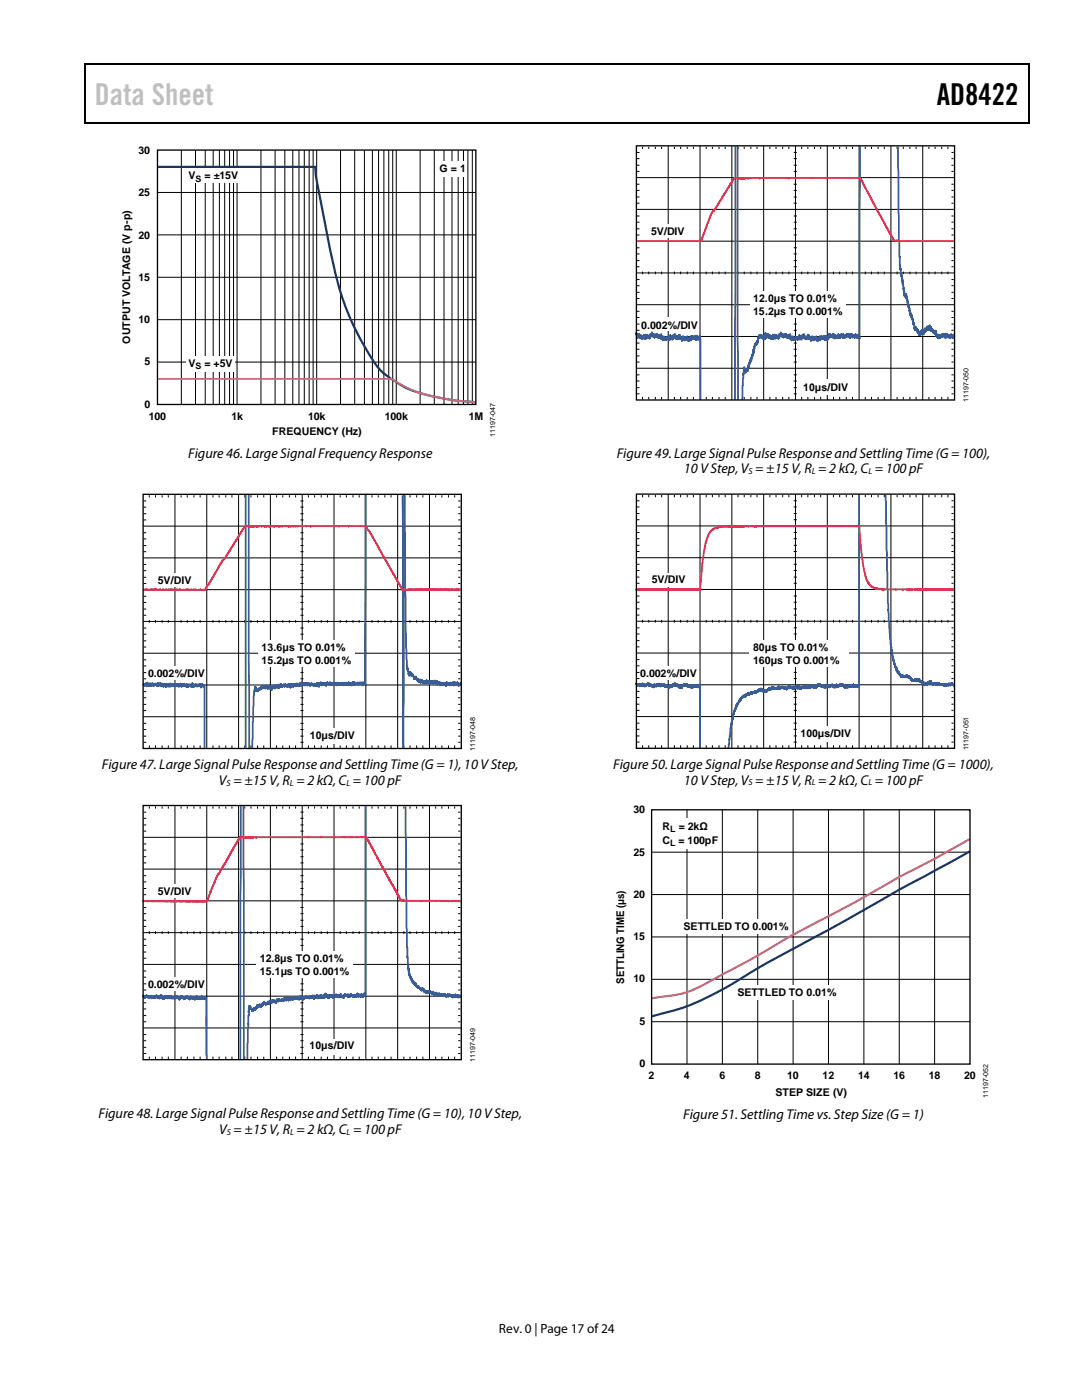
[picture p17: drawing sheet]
<svg xmlns="http://www.w3.org/2000/svg" width="216mm" height="279mm" viewBox="0 0 216 279" stroke-linecap="round" stroke-linejoin="round" font-family="sans-serif">
<defs><g id="words">
<text font-size="6" fill="#c1c1c1" x="18.9" y="20.9">Data Sheet</text>
<text font-size="6" x="186.9" y="20.9">AD8422</text>
<g font-size="2.8">
<text x="37.5" y="91.4">Figure 46. Large Signal Frequency Response</text>
<text x="123.1" y="91.3">Figure 49. Large Signal Pulse Response and Settling Time (G = 100),</text>
<text x="136.4" y="94.5">10 V Step, V = ±15 V, R = 2 kΩ, C = 100 pF</text>
<text x="20.3" y="153.5">Figure 47. Large Signal Pulse Response and Settling Time (G = 1), 10 V Step,</text>
<text x="122.3" y="153.4">Figure 50. Large Signal Pulse Response and Settling Time (G = 1000),</text>
<text x="43.7" y="156.6">V = ±15 V, R = 2 kΩ, C = 100 pF</text>
<text x="136.4" y="156.6">10 V Step, V = ±15 V, R = 2 kΩ, C = 100 pF</text>
<text x="19.6" y="223.1">Figure 48. Large Signal Pulse Response and Settling Time (G = 10), 10 V Step,</text>
<text x="43.7" y="226.3">V = ±15 V, R = 2 kΩ, C = 100 pF</text>
<text x="136.3" y="223.2">Figure 51. Settling Time vs. Step Size (G = 1)</text>
</g>
<text font-size="2.7" x="99.6" y="266">Rev. 0 | Page 17 of24</text>
<g font-size="2.1">
<text x="27.7" y="30.7">30</text>
<text x="37.6" y="35.7">V</text>
<text x="40.8" y="35.7">=</text>
<text x="42.6" y="35.7">±15</text>
<text x="46.1" y="35.7">V</text>
<text x="87.7" y="34.3">G =</text>
<text x="91.8" y="34.3">1</text>
<text x="27.7" y="39.2">25</text>
<text x="27.7" y="47.6">20</text>
<text x="129.9" y="46.9">5V</text>
<text x="132.5" y="46.9">/DIV</text>
<text x="27.7" y="56.1">15</text>
<text x="27.7" y="64.5">10</text>
<text x="128" y="65.6">0.002%/DIV</text>
<text x="150.3" y="60.4">12.0μs TO 0.01</text>
<text x="150.3" y="62.9">15</text>
<text x="152.7" y="62.9">.2µs TO 0.001%</text>
<text x="165.1" y="60.4">%</text>
<text x="26" y="68.6" transform="rotate(-90 26 68.6)">OUTPUT VOLTAGE (V p-p)</text>
<text x="28.8" y="72.9">5</text>
<text x="37.6" y="73.2">V</text>
<text x="40.8" y="73.2">= +5V</text>
<text x="160.3" y="78">10μs</text>
<text x="165.1" y="78">/DIV</text>
<text x="28.8" y="81.4">0</text>
<text x="29.7" y="83.9">100</text>
<text x="46.2" y="83.9">1k</text>
<text x="61.5" y="83.9">10k</text>
<text x="76.8" y="83.9">100k</text>
<text x="93.6" y="83.9">1M</text>
<text x="54.3" y="86.9">FREQUENCY (Hz)</text>
<text x="31.5" y="116.5">5V</text>
<text x="34.1" y="116.5">/DIV</text>
<text x="130.1" y="116.4">5V</text>
<text x="132.7" y="116.4">/DIV</text>
<text x="52.2" y="129.9">13</text>
<text x="54.6" y="129.9">.6μs TO 0.01</text>
<text x="67.1" y="129.9">%</text>
<text x="150.3" y="129.9">80μs TO 0.01%</text>
<text x="29.5" y="135.1">0.002%/DIV</text>
<text x="52.2" y="132.5">15</text>
<text x="54.6" y="132.5">.2µs TO 0.001%</text>
<text x="127.8" y="135.1">0.002</text>
<text x="133.1" y="135.1">%/DIV</text>
<text x="150.3" y="132.4">160µs TO 0.001</text>
<text x="165.7" y="132.4">%</text>
<text x="61.8" y="147.4">10μs</text>
<text x="66.7" y="147.4">/DIV</text>
<text x="159.7" y="147.1">100μs</text>
<text x="165.7" y="147.1">/DIV</text>
<text x="126.4" y="162.3">30</text>
<text x="132.2" y="165.6">R</text>
<text x="135.4" y="165.6">=</text>
<text x="137.2" y="165.6">2kΩ</text>
<text x="126.4" y="170.8">25</text>
<text x="132.2" y="168.3">C</text>
<text x="135.4" y="168.3">=</text>
<text x="137.2" y="168.3">100pF</text>
<text x="31.5" y="178.6">5V</text>
<text x="34.1" y="178.6">/DIV</text>
<text x="126.4" y="179.2">20</text>
<text x="136.4" y="185.6">SETTLE</text>
<text x="144.6" y="185.6">D TO 0.001</text>
<text x="155.5" y="185.6">%</text>
<text x="126.4" y="187.6">15</text>
<text x="29.5" y="197.2">0.002%/DIV</text>
<text x="51.9" y="194.6">15</text>
<text x="51.9" y="192">12.8μs TO 0.01</text>
<text x="54.2" y="194.6">.1µs TO 0.001%</text>
<text x="66.7" y="192">%</text>
<text x="124.5" y="196.4" transform="rotate(-90 124.5 196.4)">SETTLING TIME (µs)</text>
<text x="126.4" y="196.1">10</text>
<text x="147.1" y="198.7">SETTLED TO 0.01%</text>
<text x="61.8" y="209.4">10μs/DIV</text>
<text x="127.6" y="204.5">5</text>
<text x="127.6" y="212.9">0</text>
<text x="129.4" y="215.4">2</text>
<text x="136.5" y="215.4">4</text>
<text x="143.5" y="215.4">6</text>
<text x="150.6" y="215.4">8</text>
<text x="157.1" y="215.4">10</text>
<text x="164.1" y="215.4">12</text>
<text x="171.2" y="215.4">14</text>
<text x="178.3" y="215.4">16</text>
<text x="185.3" y="215.4">18</text>
<text x="192.4" y="215.4">20</text>
<text x="154.7" y="218.7">STEP SIZE (V)</text>
</g>
<g font-size="1.8">
<text x="39" y="36.3">S</text>
<text x="39" y="73.7">S</text>
<text x="149.4" y="94.7">S</text>
<text x="162" y="94.7">L</text>
<text x="173.3" y="94.7">L</text>
<text x="45.2" y="156.8">S</text>
<text x="57.8" y="156.8">L</text>
<text x="69.1" y="156.8">L</text>
<text x="149.4" y="156.8">S</text>
<text x="162" y="156.8">L</text>
<text x="173.3" y="156.8">L</text>
<text x="133.7" y="166.1">L</text>
<text x="133.7" y="168.9">L</text>
<text x="45.3" y="226.5">S</text>
<text x="57.9" y="226.5">L</text>
<text x="69.2" y="226.5">L</text>
</g>
<g font-size="1.4">
<text x="193.2" y="80.3" transform="rotate(-90 193.2 80.3)">11197-050</text>
<text x="98.8" y="87.3" transform="rotate(-90 98.8 87.3)">11197-047</text>
<text x="94.8" y="149.8" transform="rotate(-90 94.8 149.8)">11197-048</text>
<text x="193.2" y="149.8" transform="rotate(-90 193.2 149.8)">11197-051</text>
<text x="94.8" y="211.9" transform="rotate(-90 94.8 211.9)">11197-049</text>
<text x="197.2" y="219.1" transform="rotate(-90 197.2 219.1)">11197-052</text>
</g>
</g></defs>
<path d="M16.9 12.7h.2v1h-.2zM16.9 12.7h.2v.3h-.2zM82.5 12.7h.3v.3h-.3zM205.1 12.7h.3v1h-.3zM205.1 12.7h.3v.3h-.3zM16.9 24.4h.2v.2h-.2zM82.3 24.4h.2v.2h-.2zM205.1 24.4h.3v.2h-.3z" fill="#000"/>
<path d="M17 13.7v10.7M17.1 12.8h65.4M82.8 12.8h122.3M205.2 13.7v10.7M17.1 24.5h188" fill="none" stroke="#000" stroke-width=".25"/>
<g fill="none" stroke="#000" stroke-width=".2">
<path d="M31.4 38.4h63.6M36.2 29.9v50.8M39 29.9v50.8M41 29.9v50.8M42.5 29.9v50.8M43.8 29.9v50.8M44.8 29.9v50.8M45.8 29.9v50.8M46.6 29.9v50.8M47.3 29.9v50.8M52.1 29.9v50.8M54.9 29.9v50.8"/>
<path d="M56.8 29.9v50.8M58.4 29.9v50.8M59.7 29.9v50.8M60.7 29.9v50.8M61.7 29.9v50.8M62.5 29.9v50.8M63.2 29.9v50.8M68 29.9v50.8M70.8 29.9v50.8M72.7 29.9v50.8M74.3 29.9v50.8M75.5 29.9v50.8"/>
<path d="M76.6 29.9v50.8M77.6 29.9v50.8M78.4 29.9v50.8M79.1 29.9v50.8M83.8 29.9v50.8M86.7 29.9v50.8M88.6 29.9v50.8M90.2 29.9v50.8M91.4 29.9v50.8M92.5 29.9v50.8M93.4 29.9v50.8M94.2 29.9v50.8"/>
<path d="M31.4 46.9h63.6M31.4 55.3h63.6M31.4 63.8h63.6M31.4 72.3h63.6"/>
</g>
<g fill="#fff">
<path d="M87.7 32.2h5.4v3h-5.4z"/>
<path d="M37.2 71.1h9.7v3.1h-9.7z"/>
<path d="M37.2 33.7h11v2.9h-11z"/>
</g>
<path d="M31.4 33.3h31.4a273 273 0 0 0 5.2 25 53.1 53.1 0 0 0 7.6 15.2 20.3 20.3 0 0 0 11.4 5.7l3.2 .6 4.8 .5" fill="none" stroke="#0a347d" stroke-width=".44"/>
<path d="M31.4 75.6h46.1a1.61 1.61 0 0 1 1.6 .6 26.2 26.2 0 0 0 10.4 3.5l5.5 .6" fill="none" stroke="#e9667f" stroke-width=".35"/>
<path d="M31.4 29.9h63.6v50.8h-63.6z" fill="none" stroke="#000" stroke-width=".26"/>
<g fill="none" stroke="#000" stroke-width=".2">
<path d="M28.6 100h.6M29.8 98.8v.5M31 98.8v.5M32.4 98.8v.5M33.6 98.8v.5M34.9 98.7v50.7M36.1 98.8v.5M37.4 98.8v.5M38.7 98.8v.5M39.9 98.8v.5M41.3 98.7v50.7M42.5 98.8v.5"/>
<path d="M43.7 98.8v.5M45 98.8v.5M46.3 98.8v.5M47.6 98.7v50.7M48.8 98.8v.5M50.1 98.8v.5M51.4 98.8v.5M52.6 98.8v.5M54 98.7v50.7M55.2 98.8v.5M56.4 98.8v.5M57.7 98.8v.5"/>
<path d="M59 98.8v.5M59.9 100h.7M60.3 98.7v50.7M61.5 98.8v.5M62.8 98.8v.5M64.1 98.8v.5M65.3 98.8v.5M66.7 98.7v50.7M67.9 98.8v.5M69.1 98.8v.5M70.4 98.8v.5M71.7 98.8v.5"/>
<path d="M73 98.7v50.7M74.2 98.8v.5M75.5 98.8v.5M76.8 98.8v.5M78 98.8v.5M79.3 98.7v50.7M80.6 98.8v.5M81.8 98.8v.5M83.1 98.8v.5M84.4 98.8v.5M85.7 98.7v50.7M86.9 98.8v.5"/>
<path d="M88.2 98.8v.5M89.5 98.8v.5M90.7 98.8v.5M91.4 100h.5M28.6 117.7h63.4M28.6 111.3h63.4M28.6 105h63.4M28.6 119h.6M28.6 116.4h.6M28.6 115.2h.6M28.6 113.9h.6M28.6 112.7h.6"/>
<path d="M28.6 110.1h.6M28.6 108.9h.6M28.6 107.5h.6M28.6 106.3h.6M28.6 103.8h.6M28.6 102.5h.6M28.6 101.2h.6M59.9 119h.7M59.9 116.4h.7M59.9 115.2h.7M59.9 113.9h.7M59.9 112.7h.7"/>
<path d="M59.9 110.1h.7M59.9 108.9h.7M59.9 107.5h.7M59.9 106.3h.7M59.9 103.8h.7M59.9 102.5h.7M59.9 101.2h.7M91.4 116.4h.5M91.4 119h.5M91.4 113.9h.5M91.4 115.2h.5M91.4 110.1h.5"/>
<path d="M91.4 112.7h.5M91.4 107.5h.5M91.4 108.9h.5M91.4 103.8h.5M91.4 106.3h.5M91.4 101.2h.5M91.4 102.5h.5M28.6 136.7h63.4M28.6 130.4h63.4M28.6 124h63.4M28.6 139.3h.6M28.6 138h.6"/>
<path d="M28.6 135.5h.6M28.6 134.2h.6M28.6 132.9h.6M28.6 131.7h.6M28.6 129.1h.6M28.6 127.9h.6M28.6 126.6h.6M28.6 125.3h.6M28.6 122.8h.6M28.6 121.6h.6M28.6 120.2h.6M29.8 123.8v.5"/>
<path d="M31 123.8v.5M32.4 123.8v.5M33.6 123.8v.5M36.1 123.8v.5M37.4 123.8v.5M38.7 123.8v.5M39.9 123.8v.5M42.5 123.8v.5M43.7 123.8v.5M45 123.8v.5M46.3 123.8v.5M48.8 123.8v.5"/>
<path d="M50.1 123.8v.5M51.4 123.8v.5M52.6 123.8v.5M55.2 123.8v.5M56.4 123.8v.5M57.7 123.8v.5M59 123.8v.5M59.9 139.3h.7M59.9 138h.7M59.9 135.5h.7M59.9 134.2h.7M59.9 132.9h.7"/>
<path d="M59.9 131.7h.7M59.9 129.1h.7M59.9 127.9h.7M59.9 126.6h.7M59.9 125.3h.7M59.9 122.8h.7M59.9 121.6h.7M59.9 120.2h.7M61.5 123.8v.5M62.8 123.8v.5M64.1 123.8v.5M65.3 123.8v.5"/>
<path d="M67.9 123.8v.5M69.1 123.8v.5M70.4 123.8v.5M71.7 123.8v.5M74.2 123.8v.5M75.5 123.8v.5M76.8 123.8v.5M78 123.8v.5M80.6 123.8v.5M81.8 123.8v.5M83.1 123.8v.5M84.4 123.8v.5"/>
<path d="M86.9 123.8v.5M88.2 123.8v.5M89.5 123.8v.5M90.7 123.8v.5M91.4 139.3h.5M91.4 135.5h.5M91.4 138h.5M91.4 132.9h.5M91.4 134.2h.5M91.4 129.1h.5M91.4 131.7h.5M91.4 126.6h.5"/>
<path d="M91.4 127.9h.5M91.4 122.8h.5M91.4 125.3h.5M91.4 120.2h.5M91.4 121.6h.5M28.6 143h63.4M28.6 148.1h.6M28.6 146.9h.6M28.6 145.6h.6M28.6 144.4h.6M28.6 141.8h.6M28.6 140.6h.6"/>
<path d="M29.8 148.8v.5M31 148.8v.5M32.4 148.8v.5M33.6 148.8v.5M36.1 148.8v.5M37.4 148.8v.5M38.7 148.8v.5M39.9 148.8v.5M42.5 148.8v.5M43.7 148.8v.5M45 148.8v.5M46.3 148.8v.5"/>
<path d="M48.8 148.8v.5M50.1 148.8v.5M51.4 148.8v.5M52.6 148.8v.5M55.2 148.8v.5M56.4 148.8v.5M57.7 148.8v.5M59 148.8v.5M59.9 148.1h.7M59.9 146.9h.7M59.9 145.6h.7M59.9 144.4h.7"/>
<path d="M59.9 141.8h.7M59.9 140.6h.7M61.5 148.8v.5M62.8 148.8v.5M64.1 148.8v.5M65.3 148.8v.5M67.9 148.8v.5M69.1 148.8v.5M70.4 148.8v.5M71.7 148.8v.5M74.2 148.8v.5M75.5 148.8v.5"/>
<path d="M76.8 148.8v.5M78 148.8v.5M80.6 148.8v.5M81.8 148.8v.5M83.1 148.8v.5M84.4 148.8v.5M86.9 148.8v.5M88.2 148.8v.5M89.5 148.8v.5M90.7 148.8v.5M91.4 148.1h.5M91.4 145.6h.5"/>
<path d="M91.4 146.9h.5M91.4 141.8h.5M91.4 144.4h.5M91.4 140.6h.5"/>
</g>
<path d="M49 98.7v50.6M49.6 98.7l.1 50.6M72.9 98.7l-.1 37.8-.1-.5v.3h-.1v.2l-.1-.2-.1 .5-.1-.6-.2 .4-.1-.4-.1 .4v-.3v.1l-.1-.1v.2l-.1-.2v.1v-.2l-.1 .4-.1-.3-.1 .3-.1-.4v.4v-.2l-.1 .2v-.3l-.1 .3v-.3l-.1 .2-.1-.2-.1 .4-.2-.6-.1 .6-.1-.5-.2 .6v-.5l-.1 .3v-.3l-.2 .2v-.2l-.1 .4-.1-.3v.3v-.4l-.1 .2v-.3l-.2 .5-.2-.4-.1 .4-.2-.4v.4l-.1-.4-.1 .2-.1-.2-.1 .5-.1-.5-.1 .2-.1-.2-.1 .3v-.3l-.1 .4-.1-.4-.2 .4v-.3l-.1 .2-.1-.3-.1 .3v-.3l-.2 .5-.1-.5v.2v-.2v.2l-.3-.2-.2 .5v-.5v.1l-.1-.1-.1 .4-.1-.3-.1 .3v-.4l-.1 .2-.1-.2-.1 .4v-.5l-.1 .4v-.3l-.1 .3-.1-.3-.1 .3-.2-.4-.1 .4v-.3l-.1 .6-.1-.6-.2 .3-.1-.1v.2l-.1-.3-.1 .2-.1-.3v.3l-.1-.3-.1 .5-.2-.6-.2 .5-.1-.4v.7l-.2-.7-.1 .7-.2-.7-.1 .6-.2-.4-.1 .3-.1-.4-.1 .5-.1-.4-.1 .3-.1-.4-.1 .3v-.4l-.1 .5-.1-.4M80.3 98.8l.1 50.6M80.7 98.8l-.2 50.6M80.8 98.8l.1 26.9 .4 8 .1-.3 .2 1.4 .3-.7 .2 .7 .1-.4 .1 .5v-.3v.2h.2l.1 .8 .1-.4 .1 .2 .1-.1v.3l.1-.6 .2 .7 .1-.1v.3l.1-.4 .1 .1v.5l.2-.3v.2l.1-.1v-.2v.2v-.3l.1 .7 .1-.5 .1 .2 .1-.3 .2 .6 .1-.3 .1 .4 .1-.4v.3l.1-.3 .2 .3 .2-.5 .1 .5 .1-.4 .1 .4 .1-.4 .1 .5v-.2l.1 .2 .2-.4v.3v-.4l.2 .4v-.3l.2 .3v-.3l.1 .5 .1-.5 .1 .3 .1-.1v-.4l.2 .8 .1-.6 .1 .2v-.2l.1 .2v-.1l.1 .5 .1-.5v.3v-.3M36.5 136.7v-.2l.1 .4v-.2l.2 .1v-.3v.3l.1-.2v.3l.2-.3 .1 .5 .1-.6 .1 .5 .1-.3 .1 .4v-.5v.4l.2-.4 .1 .3 .1-.2 .1 .2 .1-.3 .1 .5v-.8l.1 .7v-.2l.1 .2h.1v-.4l.1 .5 .2-.5 .2 .3v-.2v.2v-.4l.2 .5 .1-.4 .2 .4 .1-.4v.2h.1v-.3l.1 .3v-.3l.2 .7 .1-.7 .1 .4 .2-.3 .1 .4 .1-.3 .1 12.7M36.5 136.6l-.3 .4-.1-.6-.1 .5-.1-.3v.3v-.2v.2l-.1-.3v.2l-.1-.1v.3v-.2l-.1 .2v-.4l-.1 .3-.1-.4v.3l-.1-.1v.2v-.3v.2l-.1-.1v-.2l-.2 .5-.2-.6v.4l-.1 .1v-.3l-.1 .3v-.3v.4l-.2-.5v.2v-.2l-.1 .3v-.3l-.2 .4-.1-.5-.1 .6-.1-.2v.1v-.5l-.1 .6h-.1v-.2l-.1 .2-.1-.5-.1 .3-.1-.2-.1 .5-.1-.6-.2 .3-.1-.2-.1 .4-.1-.6v.4l-.1-.3v.4l-.1-.3-.1 .3-.1-.6-.1 .5-.1-.2-.1 .2-.1-.5-.1 .6-.1-.6-.1 .6v-.3l-.1 .3-.2-.5v.3l-.1-.2-.1 .2v-.3v.4v-.2l-.1 .2v-.3l-.1 .2-.1-.2v.4l-.2-.6v.4l-.1-.3v.4l-.1-.2-.1 .2v-.3v.4v-.5l-.1 .4-.1-.5v.4l-.2 .2v-.4l-.2 .3-.1-.5v.7l-.1-.3-.1 .2-.1-.6-.2 .5-.1-.3v.3l-.1-.2-.1 .1M53.5 137l-.1 .5-.1-.5-.1 .3-.1-.3-.2 .4-.2-.5-.1 .4-.1-.3v.2l-.1-.3v.4l-.1-.2-.1 .4v-.4l-.1 .3-.1-.3-.1 .5-.1-.3-.1 .4v-.3v.3l-.1-.3-.1 .6v-.3h-.2v.2l-.1-.3-.1 .3-.1-.8v.3l-.1-.3-.3 1.9-.3 10.3M62.1 136.5l-.1-.1-.1 .5-.1-.5v.2h-.2l-.1-.3v.4l-.1-.2v.3l-.1-.5-.2 .4-.2-.4-.1 .5-.1-.5v.4l-.1-.4-.1 .5-.1-.5-.1 .5-.1-.6-.2 .7-.1-.6v.5l-.1-.3-.2 .5-.2-.6-.2 .5-.1-.5v.6l-.1-.4v.4l-.1-.4v.3v-.2l-.1 .1v-.2v.3l-.2-.3v.3l-.1 .1v-.2l-.1 .2v-.4l-.1 .3v-.4l-.1 .4-.1-.4-.1 .7-.2-.7-.1 .6v-.6l-.2 .5-.1-.4-.1 .4-.2-.3-.1 .2v-.4l-.2 .5-.2-.4-.1 .3-.1-.2v.3l-.2-.2v.3l-.1-.6-.1 .5v-.2l-.1 .2-.1-.3-.1 .6-.1-.7-.1 .6v-.3l-.2 .2v-.1v.2l-.1-.2-.1 .2-.1-.4-.2 .6-.1-.5-.1 .4-.1-.4-.2 .6-.1-.5v.7l-.2-.7v.3v-.5l-.2 .6-.1-.4-.1 .4-.1-.4M87.5 136.3v-.2l.3 .7 .2-.6 .2 .5 .1-.3v.3l.1-.4 .1 .3 .1-.3 .2 .3 .1-.3 .1 .6 .1-.7 .1 .4 .1-.2 .2 .3 .1-.4 .2 .5v-.5l.1 .1v-.2v.4l.1-.3 .1 .2v-.2v.4l.1-.4 .1 .3 .1-.4 .1 .6 .2-.7 .1 .6v-.4l.1 .2 .1-.2v.3v-.2l.2 .3v-.5v.3l.1-.2v.4l.1-.3 .1 .5 .1-.5 .1 .3 .1-.2 .1 .2 .1-.3v.3v-.4v.3" fill="none" stroke="#3b5d97" stroke-width=".35"/>
<path d="M45 111.2l-.7 .8-2.3 4.2-.4 .5-.3 .2-.4 .9-12.3-.1M62 105h10a.96 .96 0 0 1 1.2 .3l.7 .9 2.8 5.3 .4 .5 2 3.6M62.1 105h-13a.99 .99 0 0 0-.7 .8l-3.4 5.4M79 115.5l1.3 2.3h7.2M87.5 117.7l4.5 .1" fill="none" stroke="#e23354" stroke-width=".35"/>
<g fill="#fff">
<path d="M51.5 127.7h19.3v5.4h-19.3z" fill-rule="evenodd"/>
<path d="M34 114.3h1.6v2.8h-1.6z" fill-rule="evenodd"/>
<path d="M34 132.9h1.6v2.7h-1.6z" fill-rule="evenodd"/>
<path d="M65.9 145.3h1.5v3h-1.5z" fill-rule="evenodd"/>
</g>
<path d="M28.6 98.7h63.4v50.7h-63.4z" fill="none" stroke="#000" stroke-width=".26"/>
<g fill="none" stroke="#000" stroke-width=".2">
<path d="M28.6 179.8h63.4M28.6 173.4h63.4M28.6 167.1h63.4M28.6 178.6h.6M28.6 177.3h.6M28.6 176h.6M28.6 174.8h.6M28.6 172.2h.6M28.6 171h.6M28.6 169.7h.6M28.6 168.4h.6M28.6 165.9h.6"/>
<path d="M28.6 164.6h.6M28.6 163.3h.6M28.6 162.1h.6M29.8 160.9v.5M31 160.9v.5M32.4 160.9v.5M33.6 160.9v.5M34.9 160.8v50.7M36.1 160.9v.5M37.4 160.9v.5M38.7 160.9v.5M39.9 160.9v.5"/>
<path d="M41.3 160.8v50.7M42.5 160.9v.5M43.7 160.9v.5M45 160.9v.5M46.3 160.9v.5M47.6 160.8v50.7M48.8 160.9v.5M50.1 160.9v.5M51.4 160.9v.5M52.6 160.9v.5M54 160.8v50.7M55.2 160.9v.5"/>
<path d="M56.4 160.9v.5M57.7 160.9v.5M59 160.9v.5M59.9 178.5h.7M59.9 177.3h.7M59.9 176h.7M59.9 174.8h.7M59.9 172.2h.7M59.9 171h.7M59.9 169.7h.7M59.9 168.4h.7M59.9 165.9h.7"/>
<path d="M59.9 164.6h.7M59.9 163.3h.7M59.9 162.1h.7M60.3 160.8v50.7M61.5 160.9v.5M62.8 160.9v.5M64.1 160.9v.5M65.3 160.9v.5M66.7 160.8v50.7M67.9 160.9v.5M69.1 160.9v.5M70.4 160.9v.5"/>
<path d="M71.7 160.9v.5M73 160.8v50.7M74.2 160.9v.5M75.5 160.9v.5M76.8 160.9v.5M78 160.9v.5M79.3 160.8v50.7M80.6 160.9v.5M81.8 160.9v.5M83.1 160.9v.5M84.4 160.9v.5M85.7 160.8v50.7"/>
<path d="M86.9 160.9v.5M88.2 160.9v.5M89.5 160.9v.5M90.7 160.9v.5M91.4 178.5h.5M91.4 176h.5M91.4 177.3h.5M91.4 172.2h.5M91.4 174.8h.5M91.4 169.7h.5M91.4 171h.5M91.4 165.9h.5"/>
<path d="M91.4 168.4h.5M91.4 163.3h.5M91.4 164.6h.5M91.4 162.1h.5M28.6 198.8h63.4M28.6 192.5h63.4M28.6 186.1h63.4M28.6 197.6h.6M28.6 196.3h.6M28.6 195h.6M28.6 193.8h.6M28.6 191.2h.6"/>
<path d="M28.6 190h.6M28.6 188.7h.6M28.6 187.4h.6M28.6 184.9h.6M28.6 183.7h.6M28.6 182.3h.6M28.6 181.1h.6M29.8 185.9v.5M31 185.9v.5M32.4 185.9v.5M33.6 185.9v.5M36.1 185.9v.5"/>
<path d="M37.4 185.9v.5M38.7 185.9v.5M39.9 185.9v.5M42.5 185.9v.5M43.7 185.9v.5M45 185.9v.5M46.3 185.9v.5M48.8 185.9v.5M50.1 185.9v.5M51.4 185.9v.5M52.6 185.9v.5M55.2 185.9v.5"/>
<path d="M56.4 185.9v.5M57.7 185.9v.5M59 185.9v.5M59.9 197.6h.7M59.9 196.3h.7M59.9 195h.7M59.9 193.8h.7M59.9 191.2h.7M59.9 190h.7M59.9 188.7h.7M59.9 187.4h.7M59.9 184.9h.7"/>
<path d="M59.9 183.7h.7M59.9 182.3h.7M59.9 181.1h.7M61.5 185.9v.5M62.8 185.9v.5M64.1 185.9v.5M65.3 185.9v.5M67.9 185.9v.5M69.1 185.9v.5M70.4 185.9v.5M71.7 185.9v.5M74.2 185.9v.5"/>
<path d="M75.5 185.9v.5M76.8 185.9v.5M78 185.9v.5M80.6 185.9v.5M81.8 185.9v.5M83.1 185.9v.5M84.4 185.9v.5M86.9 185.9v.5M88.2 185.9v.5M89.5 185.9v.5M90.7 185.9v.5M91.4 197.6h.5"/>
<path d="M91.4 195h.5M91.4 196.3h.5M91.4 191.2h.5M91.4 193.8h.5M91.4 188.7h.5M91.4 190h.5M91.4 184.9h.5M91.4 187.4h.5M91.4 182.3h.5M91.4 183.7h.5M91.4 181.1h.5M28.6 205.1h63.4"/>
<path d="M28.6 210.3h.6M28.6 209h.6M28.6 207.7h.6M28.6 206.5h.6M28.6 203.9h.6M28.6 202.7h.6M28.6 201.4h.6M28.6 200.1h.6M29.8 210.9v.5M31 210.9v.5M32.4 210.9v.5M33.6 210.9v.5"/>
<path d="M36.1 210.9v.5M37.4 210.9v.5M38.7 210.9v.5M39.9 210.9v.5M42.5 210.9v.5M43.7 210.9v.5M45 210.9v.5M46.3 210.9v.5M48.8 210.9v.5M50.1 210.9v.5M51.4 210.9v.5M52.6 210.9v.5"/>
<path d="M55.2 210.9v.5M56.4 210.9v.5M57.7 210.9v.5M59 210.9v.5M59.9 210.3h.7M59.9 209h.7M59.9 207.7h.7M59.9 206.5h.7M59.9 203.9h.7M59.9 202.7h.7M59.9 201.4h.7M59.9 200.1h.7"/>
<path d="M61.5 210.9v.5M62.8 210.9v.5M64.1 210.9v.5M65.3 210.9v.5M67.9 210.9v.5M69.1 210.9v.5M70.4 210.9v.5M71.7 210.9v.5M74.2 210.9v.5M75.5 210.9v.5M76.8 210.9v.5M78 210.9v.5"/>
<path d="M80.6 210.9v.5M81.8 210.9v.5M83.1 210.9v.5M84.4 210.9v.5M86.9 210.9v.5M88.2 210.9v.5M89.5 210.9v.5M90.7 210.9v.5M91.4 210.3h.5M91.4 207.7h.5M91.4 209h.5M91.4 203.9h.5"/>
<path d="M91.4 206.5h.5M91.4 202.7h.5M91.4 201.4h.5M91.4 200.1h.5"/>
</g>
<g fill="#fff">
<path d="M51.1 189.8h19.3v5.4h-19.3z"/>
<path d="M34 176.4h1.6v2.8h-1.6z"/>
<path d="M34 195h1.6v2.7h-1.6z"/>
</g>
<g fill="none" stroke="#3b5d97" stroke-width=".35">
<path d="M48 160.8v50.6M48.6 160.8l.1 50.7M72.9 160.8v37.7v-.2l-.2 .4-.1-.4-.1 .6-.1-.3v.4l-.1-.5-.1 .3v-.3v.3l-.1-.3v.2v-.3l-.1 .5-.1-.4v.4l-.2-.4v.3v-.3v.3l-.2-.2v.4l-.2-.7-.2 .6v-.1v.2l-.1-.5v.4l-.1-.4-.2 .3v-.2v.3M80.9 160.9l.2 24.3 .3 7.4 .1-.1 .1 1.5 .2 1 .1-.2v.4l.1-.2v.4l.1-.2 .2 .7v-.2v.4v-.4v.3v-.2l.2 .4 .1-.1v.3v-.2l.1 .3 .1-.3 .1 .2v-.2l.3 .8 .1-.1M28.6 198.9v-.2l.1 .3v-.3l.2 .5v-.4l.1 .3v-.3l.1 .2v-.3v.2l.1-.2 .1 .2v-.2v.3v-.3l.1 .3v-.3v.3l.1-.2v.3l.1-.4v.4v-.3v.3v-.3l.1 .3v-.3l.2 .3 .1-.3 .1 .2v-.3v.3v-.3l.1 .5 .1-.4v.3v-.2l.1 .2 .2-.3 .1 .4v-.3l.1 .3 .1-.3v.3v-.3l.1 .2 .1-.3v.3l.1-.5 .1 .5v-.3l.1 .2 .1-.3v.4l.1-.3v.4v-.3v.3l.1-.2 .1 .2v-.2l.1 .2 .2-.6 .1 .4v-.5l.1 .7 .1-.2v.2v-.2v.3l.1-.3 .1 .2v-.3l.2 .4 .1-.5 .1 .4 .1-.3v.2v-.3l.1 .3v-.3l.1 .4v-.3l.2 .3v-.3v.3l.1-.4 .1 .4 .1-.4 .1 .4 .1-.3 .1 .3 .1-.3v.3l.1-.3 .1 .3v-.3l.1 .3v-.2v.2l.1-.2v.2v-.2l.1 .2v-.2l.1 .3v-.3v.2l.1-.2 .1 .2v-.3v.3l.2-.2v.2l.1-.4v.4l.1-.3 .1 .3v-.2l.1 .2v-.2l.1 .2v-.1v.2v-.3l.1 .5 .1-.4 .1 .1v-.3v.3l.1-.4v.3l.1-.3 .1 .3v-.3l.1 .4 .1-.2 .1 .2 .1-.1v.2v-.2l.1 .2v-.3l.1 .3v-.3v.2M36.9 199.1l.1-.1v.2l.1-.2v.2l.1-.4 .1 .4v-.4v.4v-.3l.1 .3v-.3l.2 .1v.2v-.2v.3l.1-.3 .1 .5 .1-.3 .1 .1v-.4v.2l.1-.1v.2v-.3v.3l.1-.2 .1 .2v-.2v.3v-.2l.1 .2v-.2l.1 .2v-.2v.2l.1-.2 .1 .1v-.2v.3l.1-.2 .1 .4v-.3l.1 .2 .1-.4v.3l.1-.5 .1 .4v-.2l.1 .2v-.2v.2l.2-.1v.2v-.2l.1 .2 .1-.2v.3v-.3v.2l.2-.3 .1 .3 .2-.4v.3v-.4v.4l.1-.2 .1 .3v-.3l.1 .3v-.3v.2l.1-.1v.2l.1-.2v.3l.1-.3 .1 .3v-.3v.3v-.2l.1 .2 .1-.2v5.5M58 199.3l-.1-.1v.3v-.3v.3l-.1-.3-.1 .4v-.3l-.1 .4v-.5l-.1 .4v-.4l-.1 .3-.1-.3v.3l-.1-.2-.1 .4v-.3l-.1 .1v-.2v.2l-.1-.4v.4v-.3l-.1 .3-.1-.3v.5v-.4l-.1 .4-.1-.3-.1 .4v-.3v.2l-.1-.1v.2l-.1-.3v.3v-.4l-.1 .4v-.2v.2l-.1-.2v.2v-.2v.2l-.1-.2-.1 .2v-.3l-.1 .2-.1-.3-.1 .5-.1-.4-.1 .3v-.4l-.2 .6-.1-.1v.3l-.1-.3-.1 .1v-.3v.2l-.1-.2v.2v-.2v.2l-.1-.2-.1 .2v-.3l-.2 .3-.1-.2-.1 .5-.1-.3v.3v-.3v.1l-.1-.1v.2M66.5 198.9l-.1 .2v-.4l-.1 .2-.1-.4-.1 .5v-.2l-.2 .2v-.3v.2v-.3v.2l-.2-.3v.5l-.1-.2-.1 .4-.1-.6-.1 .4-.1-.4v.4l-.1-.5v.4l-.1-.6-.3 .9v-.2v.2v-.2v.2l-.2-.2v-.4l-.1 .6-.1-.3-.1 .2-.1-.5-.1 .4-.1-.2v.3v-.2l-.1 .2-.1-.4-.1 .4-.1-.2v.3l-.3-.6-.1 .6v-.3l-.1 .3-.1-.5-.1 .4v-.4l-.1 .6v-.2l-.1 .2-.1-.1v-.4l-.1 .3v-.4l-.1 .5-.1-.3v.3v-.3v.3v-.3l-.1 .2-.1-.3-.2 .4v-.2l-.1 .2-.1-.3-.1 .3v-.2v.2v-.2l-.2 .2-.1-.4v.3l-.2-.3v.3l-.1-.2v.3v-.3v.3v-.2l-.2 .2v-.1l-.2 .4-.2-.6-.1 .3-.1-.3-.1 .4-.1-.4-.2 .6-.1-.4-.1 .2v-.4l-.1 .3-.1-.1v.3l-.1-.2v.2v-.2v.1v-.2v.2v-.2l-.1 .1v-.3l-.3 .5v-.2l-.1 .2v-.2v.1l-.1-.1-.1 .1v-.2v.3l-.1-.2v.4v-.4v.3l-.2-.4-.1 .2v-.2l-.1 .3v-.2M70.7 198.8l-.1 .2-.2-.5v.4v-.3v.3v-.3l-.1 .3v-.3l-.1 .2-.1-.2v.2v-.3l-.2 .3v-.3v.3l-.1-.3-.1 .4-.1-.4v.3v-.3v.4l-.1-.2-.1 .2-.1-.4-.1 .3v-.3l-.2 .3-.1-.3v.3v-.3v.3v-.3v.2v-.2l-.1 .2v-.2l-.2 .7-.1-.4v.4v-.5v.3l-.1-.2-.1 .2-.1-.3v.3v-.3v.3v-.3v.3v-.2h-.1v-.3v.2l-.1-.2v.2l-.1-.2-.1 .5-.1-.3-.1 .4-.2-.6v.4v.1l-.1-.3v.3l-.2-.5v.2l-.1-.2-.2 .5v-.3v.2l-.1-.3v.4v-.4l-.1 .3v-.3l-.1 .5M83.3 196.8l.1 .3 .1-.2v.3l.1-.3v.2v-.1l.2 .4v-.2l.2 .4v-.3l.1 .4v-.4v.4v-.3v.2l.1-.3v.3l.1-.3v.3l.1-.3v.4l.1-.4 .1 .6 .1-.2 .1 .3 .1-.3 .1 .4v-.4l.1 .5v-.4l.1 .3 .1-.2v.3v-.3l.1 .3v-.4v.3l.1-.2 .1 .2v-.3v.4l.1-.5v.3l.1-.2 .1 .3v-.3v.3l.1-.1v.2v-.2l.1 .4v-.3l.1 .3v-.4l.1 .3 .1-.4v.4v-.3v.3v-.2l.1 .3 .1-.2 .1 .3 .1-.4 .1 .4 .1-.4v.4l.1-.3v.3v-.2l.1 .2 .1-.2v.3l.1-.2v.1v-.1v.1v-.1v.1l.1-.1v.1l.1-.2v.3l.1-.2v.2l.1-.1 .1 .1v-.3v.2l.1-.1 .1 .1v-.1l.2 .4v-.4l.1 .2v-.2v.2v-.2v.1v-.1v.1l.1-.1 .1 .1v-.1v.2l.2-.2v.3l.1-.2v.3l.1-.3v.4l.1-.4 .2 .3v-.3v.3l.1-.3v.3l.1-.2v.3l.1-.4 .1 .3 .1-.3v.3v-.3l.1 .3v-.3l.1 .4v-.3l.1 .3 .2-.2v.3l.1-.3v.4l.1-.5v.4l.1-.5 .2 .3 .1-.3 .1 .5 .1-.3 .1 .3v-.4v.4v-.3v.3l.2-.3v.3v-.4l.1 .5v-.3l.1 .1v-.2v.3v-.3l.1 .3v-.3v.2v-.2v.2v-.2l.1 .1M91.8 198.9l.1-.2 .1 .3v-.3v.3M41.2 202.9l.1 8.6"/>
<path d="M49.6 202.3l-.3 9.1M53.9 200.2l-.1-.2v.3l-.1-.4-.1 .4-.1-.4-.1 .4-.1-.2-.1 .4v-.4l-.1 .3v-.3l-.1 .4v-.3v.3l-.1-.4-.1 .2-.2-.4v.5l-.1-.2-.1 .5v-.2l-.1 .2-.1-.3-.1 .6v-.3l-.1 .2-.1-.2v.2l-.1-.4v.2v-.2v.2l-.1-.1v.2v-.2v.3v-.3l-.1 .2v-.2l-.1 .2-.1-.2-.3 .6v-.2v.4l-.1-.3v.4v-.3l-.2 .3v-.2v.2v-.1v.1v-.1h-.1v-.1v.2l-.1-.1v.1v-.2l-.1 .4-.1-.3v.4l-.1-.4v.2l-.3-.6v.3l-.1-.4v.2v-.4l-.1 .3v-.3l-.2 .7v1"/>
</g>
<path d="M28.6 179.8h4.2M41.2 179.9h-8.4M79.1 178l.7 1.4 .3 .4h11.9M79.1 178.1l-.7-1.5-.3-.2-1.4-2.8-.2-.1-.2-.7-.8-1.2-.5-1.1-.2-.1-.5-1.2-.1 .1-.3-.9-.2-.1-.3-.7-.5-.6-23.4 .2h-.9l-.3-.2-.6 .3-.4 .9-1.1 1.6-.9 1.9-.1-.1-.8 1.6-.4 .5-.2 .5-.5 .6-.2 .7-1.2 2.7-.4 1.2-.2 .5-.1-.1" fill="none" stroke="#e23354" stroke-width=".35"/>
<path d="M28.6 160.8h63.4v50.7h-63.4z" fill="none" stroke="#000" stroke-width=".26"/>
<path d="M65.7 207.4h1.6v3h-1.6z" fill-rule="evenodd" fill="#fff"/>
<g fill="none" stroke="#000" stroke-width=".2">
<path d="M127 35.4h63.5M127.1 30.4h.5M127.1 31.7h.5M127.1 33h.5M127.1 34.2h.5M127.1 36.8h.5M127.1 38h.5M127.1 39.3h.5M128.2 29.3v.4M129.5 29.3v.4M130.8 29.3v.4M132 29.3v.4"/>
<path d="M133.3 29.1v50.7M134.6 29.3v.4M135.8 29.3v.4M137.1 29.3v.4M138.4 29.3v.4M139.7 29.1v50.7M140.9 29.3v.4M142.2 29.3v.4M143.5 29.3v.4M144.7 29.3v.4M146 29.1v50.7M147.3 29.3v.4"/>
<path d="M148.5 29.3v.4M149.8 29.3v.4M151.1 29.3v.4M152.4 29.1v50.7M153.6 29.3v.4M154.8 29.3v.4M156.2 29.3v.4M157.4 29.3v.4M158.4 30.4h.6M158.4 31.7h.6M158.4 33h.6M158.4 34.2h.6"/>
<path d="M158.4 36.8h.6M158.4 38h.6M158.4 39.3h.6M158.7 29.1v50.7M160 29.3v.4M161.2 29.3v.4M162.5 29.3v.4M163.8 29.3v.4M165.1 29.1v50.7M166.3 29.3v.4M167.5 29.3v.4M168.9 29.3v.4"/>
<path d="M170.1 29.3v.4M171.4 29.1v50.7M172.7 29.3v.4M173.9 29.3v.4M175.2 29.3v.4M176.5 29.3v.4M177.8 29.1v50.7M179 29.3v.4M180.2 29.3v.4M181.6 29.3v.4M182.8 29.3v.4M184.1 29.1v50.7"/>
<path d="M185.4 29.3v.4M186.6 29.3v.4M187.9 29.3v.4M189.1 29.3v.4M189.9 30.4h.4M189.9 31.7h.4M189.9 33h.4M189.9 34.2h.4M189.9 36.8h.4M189.9 38h.4M189.9 39.3h.4M127 41.8h63.5"/>
<path d="M127 48.1h63.5M127 54.5h63.5M127.1 40.6h.5M127.1 43.1h.5M127.1 44.3h.5M127.1 45.7h.5M127.1 46.9h.5M127.1 49.4h.5M127.1 50.7h.5M127.1 52h.5M127.1 53.2h.5M127.1 55.8h.5"/>
<path d="M127.1 57h.5M127.1 58.3h.5M127.1 59.6h.5M128.2 54.2v.5M129.5 54.2v.5M130.8 54.2v.5M132 54.2v.5M134.6 54.2v.5M135.8 54.2v.5M137.1 54.2v.5M138.4 54.2v.5M140.9 54.2v.5"/>
<path d="M142.2 54.2v.5M143.5 54.2v.5M144.7 54.2v.5M147.3 54.2v.5M148.5 54.2v.5M149.8 54.2v.5M151.1 54.2v.5M153.6 54.2v.5M154.8 54.2v.5M156.2 54.2v.5M157.4 54.2v.5M158.4 40.6h.6"/>
<path d="M158.4 43.1h.6M158.4 44.3h.6M158.4 45.7h.6M158.4 46.9h.6M158.4 49.4h.6M158.4 50.7h.6M158.4 52h.6M158.4 53.2h.6M158.4 55.8h.6M158.4 57h.6M158.4 58.3h.6M158.4 59.6h.6"/>
<path d="M160 54.2v.5M161.2 54.2v.5M162.5 54.2v.5M163.8 54.2v.5M166.3 54.2v.5M167.5 54.2v.5M168.9 54.2v.5M170.1 54.2v.5M172.7 54.2v.5M173.9 54.2v.5M175.2 54.2v.5M176.5 54.2v.5"/>
<path d="M179 54.2v.5M180.2 54.2v.5M181.6 54.2v.5M182.8 54.2v.5M185.4 54.2v.5M186.6 54.2v.5M187.9 54.2v.5M189.1 54.2v.5M189.9 40.6h.4M189.9 43.1h.4M189.9 44.3h.4M189.9 45.7h.4"/>
<path d="M189.9 46.9h.4M189.9 49.4h.4M189.9 50.7h.4M189.9 52h.4M189.9 53.2h.4M189.9 55.8h.4M189.9 57h.4M189.9 58.3h.4M189.9 59.6h.4M127 60.8h63.5M127 67.2h63.5M127 73.5h63.5"/>
<path d="M127.1 62.1h.5M127.1 63.4h.5M127.1 64.7h.5M127.1 65.9h.5M127.1 68.5h.5M127.1 69.7h.5M127.1 71h.5M127.1 72.3h.5M127.1 74.8h.5M127.1 76h.5M127.1 77.4h.5M127.1 78.6h.5"/>
<path d="M128.2 79.2v.5M129.5 79.2v.5M130.8 79.2v.5M132 79.2v.5M134.6 79.2v.5M135.8 79.2v.5M137.1 79.2v.5M138.4 79.2v.5M140.9 79.2v.5M142.2 79.2v.5M143.5 79.2v.5M144.7 79.2v.5"/>
<path d="M147.3 79.2v.5M148.5 79.2v.5M149.8 79.2v.5M151.1 79.2v.5M153.6 79.2v.5M154.8 79.2v.5M156.2 79.2v.5M157.4 79.2v.5M158.4 62.1h.6M158.4 63.4h.6M158.4 64.7h.6M158.4 65.9h.6"/>
<path d="M158.4 68.5h.6M158.4 69.7h.6M158.4 71h.6M158.4 72.3h.6M158.4 74.8h.6M158.4 76h.6M158.4 77.4h.6M158.4 78.6h.6M160 79.2v.5M161.2 79.2v.5M162.5 79.2v.5M163.8 79.2v.5"/>
<path d="M166.3 79.2v.5M167.5 79.2v.5M168.9 79.2v.5M170.1 79.2v.5M172.7 79.2v.5M173.9 79.2v.5M175.2 79.2v.5M176.5 79.2v.5M179 79.2v.5M180.2 79.2v.5M181.6 79.2v.5M182.8 79.2v.5"/>
<path d="M185.4 79.2v.5M186.6 79.2v.5M187.9 79.2v.5M189.1 79.2v.5M189.9 62.1h.4M189.9 63.4h.4M189.9 64.7h.4M189.9 65.9h.4M189.9 68.5h.4M189.9 69.7h.4M189.9 71h.4M189.9 72.3h.4"/>
<path d="M189.9 74.8h.4M189.9 76h.4M189.9 77.4h.4M189.9 78.6h.4"/>
</g>
<g fill="#fff">
<path d="M149.7 58.2h19v5.3h-19z"/>
<path d="M132.5 44.8h1.5v2.7h-1.5z"/>
<path d="M132.5 63.4h1.5v2.7h-1.5z"/>
</g>
<path d="M146.7 29.2l-.1 50.6M147.2 29.2l.1 50.5M171.6 29.2l-.1 38.4-.2-.8-.1 .3v-.3l-.1 .6-.1-.5v.4l-.1 .1v-.4l-.1 .3v-.5l-.1 .5v-.6l-.2 .7-.1-.5v.3l-.1-.3v.3v-.1l-.2 .2-.1-.5-.1 .5v-.7l-.1 .6v-.5l-.1 .7v-.4l-.1 .4-.1-.6v.5v-.5l-.1 .3v-.5v.4v-.2l-.1 .3-.1-.4v.4l-.1-.3v.3M179.2 29.3l.2 21.7 .3 3.7 .1-.2 .2 1.4 .1-.2v.9l.1 .2v-.6v.6v.9l.1-.2 .2 1.6 .1-.5 .1 .7 .1-.6 .1 .4v-.2v.6v.1v-.3l.2 1.2 .1-.2v.8l.1 .1v-.4v.6v-.5l.2 .8v-.2l.1 1.2 .1-.3v.5v-.3l.1 .7v-.5l.3 1.1v-.3v.3l.1-.1 .1 1 .1-.4 .1 1.5 .1-.7 .1 .5v-.4l.1 .5v-.4l.2 .5 .1-.2v.6v-.5v.5v-.4l.1 .5v-.5v.4v-.2v.4v-.4v.4l.1-.1 .1 .3v-.5v.7l.1-.5 .1 .4v-.4v.2l.1-.3v.4v-.3l.1 .1v-.4h.1v.3v-.5v.5v-.6l.1 1 .2-1 .2 .8 .2-1.1 .1 .6v-.5l.1 .4 .2-.5v.3v-.6l.1 .3 .1-.4 .1 .6 .1-.6v.7l.1-.9 .1 1 .1-.3v.4l.1-.8 .2 .7M127 66.9v-.5l.2 .8 .1-.6v.8v-.5v.3v-.2l.1 .1 .1-.1v-.4l.2 .8 .1-.4 .1 .4v-.5v.5l.1-.3v.2v-.2v.6l.2-.6 .1 .5 .1-.4 .1 .3v-.7v.5l.1-.2 .1 .6v-.7l.1 .5v-.7l.1 .8 .2-.6v.4v-.5l.1 .3 .1-.2v.3l.1-.2 .1 .3v-.4l.1 .6 .1-.9 .1 .5 .1-.6v.5l.1-.1v-.5l.1 .6v-.7v.6l.1-.4 .1 .6v-.4l.1 .3 .1-.4 .1 .7v-.5l.1 .4 .1-.5 .1 .4v-.2l.1 .1v-.5v.5l.1-.4v.6v-.3l.1 .2v-.3v.4l.1-.3 .1 .5v-.4l.1 .1v-.2v.5l.1-.5 .1 .3v-.4l.1 .4v-.4v.7l.1-.9 .1 .9 .1-.5 .2 .8v-.5l.2 .4v-.7v.8l.1-.6v.3l.1-.2v.3v-.3l.1 .2v-.2v.4l.1-.3 .1 .4v-.5v.2l.1-.3v.4l.1-.5v.5v-.5l.3 .7v-.7v.4l.1-.4 .1 .4 .1-.7 .1 .9v-.5l.1-.1v.4v-.5l.2 .7 .1-.7 .1 .3v-.6l.1 .5 .2-.6v.4v-.3l.1 .8 .2-.5 .1 .5v-.5l.1 .6 .1-.6v.4l.1-.3M135.4 67.3l.1 .3v-.8l.2 .8v-.6v.7l.1-.5 .1 .3 .1-.3v.6l.1-.4v.6l.1-.6v.3v-.6l.1 .8v-.8l.1 .6v-.4v.3l.1-.3 .1 .4v-.5v.7v-.4l.1 .2 .1-.2v.3l.1-.5v.3l.1-.3v.5l.1-.7v.6l.1-.4 .1 .7 .1-.5 .1 .5v-.5l.1 .3v-.4v.5l.1-.4v.4l.1-.8 .1 .8v-.5v.2l.1-.5 .1 .6 .1-.6 .1 .6v-.5l.1 .5v-.6l.1 .5v-.4l.1 .3 .1-.4 .1 .8 .3-.8 .1 .6v-.4v.6l.1-.7 .2 .6v-.5v.4l.2-.6 .1 12.7M152.2 67.3l.1-.3 .1 .6 .1-.5 .1 .6v-.3v.2l.1-1.2 .1 .8 .2-.6v.8v-.4v.2l.1-.3v.3l.2-.6 .1 .8v-.4l.1 .4 .1-.5v.5l.1-.3 .1 .6v-.5l.1 .2v-.3v.3l.1-.3 .1 .5v-.4v.3l.1-.2v-.5l.1 .9 .1-.7 .1 .5v-.4l.1 .1v-.4v.7l.1-.3v.4l.1-.6v.4v-.5v.2l.1-.1 .2 .4 .2-.4v.6l.1-.6 .1 .4v-.7l.1 .5v-.6v.5l.1-.1v-.5v.6l.1-.4v.2v-.5v.6v-.4l.1 .4 .1-.3v.5l.1-.4 .1 .3 .1-.4v.7v-.5v.4l.1-.4 .1 .2v-.3l.1 .4 .1-.6v.5l.2-.4v.6l.1-.4v.4l.1-.3v.5v-.4v.1l.1-.2v.5l.1-.5 .1 .3v-.4v.3l.1-.1v.2v-.2v.2l.1-.4v.7l.1-.9 .1 .9v-.5v.5l.1-.4v.7l.1-.5v.3l.1-.2 .1 .3v-.7l.1 .8 .1-.6 .1 .4 .1-.3v.4v-.3v.2l.1-.1v.3v-.6l.1 .4 .1-.5v.5l.1-.5 .1 .6 .1-.4v.5l.1-.7v.4l.2-.7 .1 .9v-.6l.1 .4 .1-.5v.6l.1-.2 .1 .3 .1-.7v.3v-.6v.5l.1-.2 .1 .2 .1-.6 .2 .9 .1-.3M152.3 67.3l-.1-.2v.5v-.4v.3l-.1-.3-.1 .3v-.5l-.1 .5v-.6v.4v-.4v.4l-.1-.4-.1 .4v-.5l-.2 .6-.1-.4-.3 1.6v-.5l-.2 .8-.1-.4-.1 .4-.1-.3-.2 1.5v-.4l-.1 1.2-.1-.3-.2 .9v-.2v.2l-.1-.1v.6l-.1-.5-.2 1v-.2v.4h-.2l-.2 1.4-.1-.5-.1 .5-.1-.3v.4v-.5l-.1 .7v-.6l-.1 .1-.2-.6-.3 2.2-.1 4.3M169.1 66.8v.3l-.1-.5v.6l-.2-.4-.2 .6-.1-.5v.3l-.1-.2v.3l-.1-.3v.3v-.6l-.1 .8-.1-.6-.1 .3v-.2v.2l-.1-.1v-.5l-.2 .7-.1-.4v.6l-.1-.4v.4l-.2-.8v.5v-.1l-.1 .2-.1-.2v.3l-.1-.4v.5v-.4l-.2 .4v-.4v.4v-.4v.3l-.1-.1v-.5l-.1 .8-.1-.7-.1 .6v-.7l-.1 .4v-.6v.8l-.1-.8-.1 .7-.1-.5-.1 .4-.2-.5-.2 .6-.1-.7-.1 1.2-.1-.6v.4v-.4l-.1 .3v-.3v.3l-.1-.1v.5v-.5l-.1-.1v.4l-.1-.6v.5v-.5l-.1 .4-.1-.3v.7l-.1-.6v.4l-.1-.6v.4l-.1-.3-.1 .4v-.5l-.1 .6-.1-.5-.1 .5v-.6l-.1 .6-.1-.6v.8l-.1-.8-.1 .8-.1-.4-.1 .4v-.5l-.2 .6v-.5l-.1 .5v-.7l-.1 .4v-.6l-.1 .7v-.6v.6l-.1-.5-.1 .3v-.3l-.1 .5v-.3l-.1 .2-.1-.2v.4v-.7v.5l-.1-.4v.4l-.1-.6-.1 .8v-.8l-.2 .9v-.6l-.1 .4v-.6l-.1 .3v-.3l-.1 .5-.1-.8v.4l-.1-.3-.1 .1v-.3l-.1 .8v-.4l-.1 .3-.1-.4v.6l-.1-.6v.5l-.1-.5v.3M186 65.8v.2l.1-.3v.4l.1-.3v.5v-.4l.1 .6v-.4l.1 .3 .1-.3v.5l.1-.6 .1 .5 .1-.4 .1 1v-.2v.3l.1-.4 .2 .7 .1-.7 .1 .5v-.3l.1 .3 .1-.4v.4v-.3v.4l.2-.6v.3l.1-.3 .1 .4 .1-.6 .2 .5v-.4l.1 .4v-.5l.1 .7 .1-.5v.6v-.4l.1 .4 .1-.7 .1 .5 .1-.6v.7l.1-.5v.5v-.2l.1 .2 .1-.1v-.3l.1 .3v-.3l.2 .5 .1-.5 .1 .2v-.4v.6l.1-.5 .1 .6v-.5v.3l.1-.2 .1 .4v-.6l.1 .3 .1-.3 .1 .3" fill="none" stroke="#3b5d97" stroke-width=".35"/>
<path d="M143.8 39.8l-1.2 2.1-.4 .3-.4 .7-1.7 4.5a.77 .77 0 0 1-1.1 .7h-12M152.2 35.5h18.9a.79 .79 0 0 1 .9 .8l1.6 2.8 .7 1.6 .1-.1 .7 1.6 1.2 1.9 .5 1.2 .1-.1 .4 1.1 .3 .2M152.3 35.5h-5.7l-.8 1.1-.1 .3-1.3 2-.6 1M177.5 46.5l.3 .3 .5 1.1 .3 .2h11.9" fill="none" stroke="#e23354" stroke-width=".35"/>
<path d="M127 29.1h63.5v50.7h-63.5z" fill="none" stroke="#000" stroke-width=".26"/>
<path d="M164.3 75.7h1.3v3.1h-1.3z" fill="#fff"/>
<g fill="none" stroke="#000" stroke-width=".2">
<path d="M127.1 99.9h.5M128.2 98.8v.4M129.5 98.8v.4M130.8 98.8v.4M132 98.8v.4M133.3 98.6v50.7M134.6 98.8v.4M135.8 98.8v.4M137.1 98.8v.4M138.4 98.8v.4M139.7 98.6v50.7M140.9 98.8v.4"/>
<path d="M142.2 98.8v.4M143.5 98.8v.4M144.7 98.8v.4M146 98.6v50.7M147.3 98.8v.4M148.5 98.8v.4M149.8 98.8v.4M151.1 98.8v.4M152.4 98.6v50.7M153.6 98.8v.4M154.8 98.8v.4M156.2 98.8v.4"/>
<path d="M157.4 98.8v.4M158.4 99.9h.6M158.7 98.6v50.7M160 98.8v.4M161.2 98.8v.4M162.5 98.8v.4M163.8 98.8v.4M165.1 98.6v50.7M166.3 98.8v.4M167.5 98.8v.4M168.9 98.8v.4M170.1 98.8v.4"/>
<path d="M171.4 98.6v50.7M172.7 98.8v.4M173.9 98.8v.4M175.2 98.8v.4M176.4 98.8v.4M177.8 98.6v50.7M179 98.8v.4M180.2 98.8v.4M181.6 98.8v.4M182.8 98.8v.4M184.1 98.6v50.7M185.4 98.8v.4"/>
<path d="M186.6 98.8v.4M187.9 98.8v.4M189.1 98.8v.4M189.9 99.9h.4M127 105h63.5M127 111.3h63.5M127 117.6h63.5M127.1 101.2h.5M127.1 102.5h.5M127.1 103.7h.5M127.1 106.3h.5M127.1 107.5h.5"/>
<path d="M127.1 108.8h.5M127.1 110.1h.5M127.1 112.6h.5M127.1 113.9h.5M127.1 115.2h.5M127.1 116.4h.5M127.1 119h.5M158.4 101.2h.6M158.4 102.5h.6M158.4 103.7h.6M158.4 106.3h.6M158.4 107.5h.6"/>
<path d="M158.4 108.8h.6M158.4 110.1h.6M158.4 112.6h.6M158.4 113.8h.6M158.4 115.2h.6M158.4 116.4h.6M158.4 119h.6M189.9 101.2h.4M189.9 102.5h.4M189.9 103.7h.4M189.9 106.3h.4M189.9 107.5h.4"/>
<path d="M189.9 108.8h.4M189.9 110.1h.4M189.9 112.6h.4M189.9 113.9h.4M189.9 115.2h.4M189.9 116.4h.4M189.9 119h.4M127 124h63.5M127 130.3h63.5M127 136.7h63.5M127.1 120.2h.5M127.1 121.5h.5"/>
<path d="M127.1 122.7h.5M127.1 125.3h.5M127.1 126.5h.5M127.1 127.9h.5M127.1 129.1h.5M127.1 131.6h.5M127.1 132.9h.5M127.1 134.2h.5M127.1 135.4h.5M127.1 138h.5M127.1 139.2h.5M128.2 123.7v.5"/>
<path d="M129.5 123.7v.5M130.8 123.7v.5M132 123.7v.5M134.6 123.7v.5M135.8 123.7v.5M137.1 123.7v.5M138.4 123.7v.5M140.9 123.7v.5M142.2 123.7v.5M143.5 123.7v.5M144.7 123.7v.5M147.3 123.7v.5"/>
<path d="M148.5 123.7v.5M149.8 123.7v.5M151.1 123.7v.5M153.6 123.7v.5M154.8 123.7v.5M156.2 123.7v.5M157.4 123.7v.5M158.4 120.2h.6M158.4 121.5h.6M158.4 122.7h.6M158.4 125.3h.6M158.4 127.9h.6"/>
<path d="M158.4 129.1h.6M158.4 131.6h.6M158.4 132.9h.6M158.4 134.2h.6M158.4 135.4h.6M158.4 138h.6M158.4 139.2h.6M158.4 126.5h.6M160 123.7v.5M161.2 123.7v.5M162.5 123.7v.5M163.8 123.7v.5"/>
<path d="M166.3 123.7v.5M167.5 123.7v.5M168.9 123.7v.5M170.1 123.7v.5M172.7 123.7v.5M173.9 123.7v.5M175.2 123.7v.5M176.4 123.7v.5M179 123.7v.5M180.2 123.7v.5M181.6 123.7v.5M182.8 123.7v.5"/>
<path d="M185.4 123.7v.5M186.6 123.7v.5M187.9 123.7v.5M189.1 123.7v.5M189.9 120.2h.4M189.9 121.5h.4M189.9 122.7h.4M189.9 125.3h.4M189.9 127.9h.4M189.9 129.1h.4M189.9 131.6h.4M189.9 132.9h.4"/>
<path d="M189.9 134.2h.4M189.9 135.4h.4M189.9 138h.4M189.9 139.2h.4M189.9 126.5h.4M127 143h63.5M127.1 140.5h.5M127.1 141.8h.5M127.1 144.3h.5M127.1 145.6h.5M127.1 146.9h.5M127.1 148.1h.5"/>
<path d="M128.2 148.7v.6M129.5 148.7v.6M130.8 148.7v.6M132 148.7v.6M134.6 148.7v.6M135.8 148.7v.6M137.1 148.7v.6M138.4 148.7v.6M140.9 148.7v.6M142.2 148.7v.6M143.5 148.7v.6M144.7 148.7v.6"/>
<path d="M147.3 148.7v.6M148.5 148.7v.6M149.8 148.7v.6M151.1 148.7v.6M153.6 148.7v.6M154.8 148.7v.6M156.2 148.7v.6M157.4 148.7v.6M158.4 140.5h.6M158.4 141.8h.6M158.4 144.3h.6M158.4 145.6h.6"/>
<path d="M158.4 146.9h.6M158.4 148.1h.6M160 148.7v.6M161.2 148.7v.6M162.5 148.7v.6M163.8 148.7v.6M166.3 148.7v.6M167.5 148.7v.6M168.9 148.7v.6M170.1 148.7v.6M172.7 148.7v.6M173.9 148.7v.6"/>
<path d="M175.2 148.7v.6M176.4 148.7v.6M179 148.7v.6M180.2 148.7v.6M181.6 148.7v.6M182.8 148.7v.6M185.4 148.7v.6M186.6 148.7v.6M187.9 148.7v.6M189.1 148.7v.6M189.9 140.5h.4M189.9 141.8h.4"/>
<path d="M189.9 144.3h.4M189.9 145.6h.4M189.9 146.9h.4M189.9 148.1h.4"/>
</g>
<g fill="#fff">
<path d="M149.6 127.7h19.8v5.3h-19.8z"/>
<path d="M132.5 114.3h1.5v2.7h-1.5z"/>
<path d="M132.5 132.9h1.5v2.7h-1.5z"/>
</g>
<path d="M171.4 98.7v38.3l-.1-.2v.3l-.1-.3v.3v-.4v.3l-.1-.3-.1 .3v-.3v.2l-.2-.2-.1 .3-.1-.3v.3v-.3l-.1 .3-.2-.4-.1 .5-.2-.4-.1 .4-.2-.4v.4l-.1-.4-.1 .4-.1-.3v.2l-.1-.2-.1 .2v-.2l-.1 .5M176.7 98.8l.4 18.8 .2 6.3 .3 2.5M127 136.4l.2 .4v-.3v.3l.1-.3v.2l.1-.1 .1 .1v-.1l.1 .3v-.4v.2l.1 .1 .1-.3v.3v-.2v.2l.1-.1 .1 .1v-.4l.1 .3v-.2v.2l.1-.3v.3v-.1l.2 .2v-.3l.1 .4 .1-.3 .1 .4v-.3l.1 .1v-.1l.1 .1 .1-.1v.1v-.3v.2v-.2v.2l.1-.2 .1 .2v-.3v.3l.2-.3v.3l.1-.3v.4v-.3v.3v-.3l.2 .3v-.2l.1 .2 .1-.2 .1 .4 .2-.3v.3v-.3l.1 .4 .1-.3v.4l.1-.5v.3h.1v-.5l.2 .5 .1-.3 .1 .2v-.2v.3l.1-.5v.3l.1-.3 .1 .4v-.2v.2l.1-.2v.2l.1-.1v-.3v.4v-.5l.1 .4 .1-.2v.3l.1-.2v.3l.1-.4 .1 .2v-.2l.1 .2v-.1v.1l.2-.1 .1 .2v-.4v.4l.1-.3 .1 .4 .1-.3v.4l.2-.3 .1 .3 .1-.3v.3l.1-.3v.3v-.3l.2 .5v-.3v.2l.1-.2 .1 .2v-.5l.1 .5v-.4l.2 .2 .1-.3v.3v-.3v.4v-.4l.1 .3v-.3l.1 .2 .1-.4 .1 .2 .1-.1v.3v-.4v.4l.2-.6v.4l.1-.2v.3l.1-.2 .1 .3 .1-.3v.3l.1-.2v.3v-.4l.1 .3 .1-.2M135.4 136.9v-.2l.1 .6v-.4l.2 .5v-.3l.1 .2 .1-.3 .1 .4v-.5l.1 .4v-.4v.3v-.3l.1 .2 .1-.4v.2l.1-.2 .1 .1 .1-.3v.4l.2-.4 .1 .4v-.3v.2l.1-.2v.3v-.3l.1 .3 .1-.2 .1 .4 .1-.4 .1 .3 .1-.2v.3l.1-.2v.2v-.4v.5l.2-.4 .1 .5 .1-.5v.3l.2-.3 .1 .4v-.5l.1 .4 .1-.4 .1 .4v-.3l.1 .3 .1-.3 .1 .3v-.4v.3v-.2l.1 .2 .1-.2v.3v-.4v.3l.1-.2 .1 .4v-.3l.1 .2 .1-.4v.4l.1-.3v12.5M160.7 136.9l-.1 .4-.1-.3v.3l-.1-.3v.3l-.1-.3-.1 .3v-.3l-.1 .3v-.2v.2v-.2v.2l-.1-.2v.3v-.4l-.2 .5v-.3l-.1-.1-.1 .3-.2-.6v.6l-.1-.4-.2 .4-.2-.6-.1 .4v-.3v.3v-.2l-.2 .3v-.3v.1v.3l-.1-.4v.4v-.2l-.1 .2-.2-.4-.1 .4-.1-.2v.2l-.2-.3v.2v-.3l-.2 .4-.1-.5-.1 .4-.2-.3-.1 .5v-.2l-.1 .1v.2v-.3l-.1-.1v.2v-.2l-.2 .2v-.3l-.1 .4-.1-.4-.1 .3-.1-.3v.3v-.2l-.1 .2v-.3l-.1 .3v-.4l-.2 .4v-.3v.2l-.1-.2v.2h-.2v-.1v.3v-.3v.3l-.2-.6v.5l-.1-.1-.1 .1v-.1v.2l-.1-.3v.3l-.2-.2-.1 .1v-.2l-.1 .3-.2-.3-.1 .2-.1-.2-.1 .2v-.3v.3v-.2l-.1 .2v-.4l-.3 .6v-.3l-.1 .1-.1-.2v.4l-.2-.2v.3l-.1-.2-.3 .6v-.3l-.1 .3-.1-.3v.3v-.2l-.1 .1-.1-.2v.2v-.2v.4v-.4l-.1 .3-.2-.5v.3v-.2l-.2 .3-.1-.5-.1 .3v-.1v-.3l-.1 .4h-.2v-.2l-.1 .1v-.2l-.1 .5-.1-.4v.3l-.1-.2-.1 .5v-.3l-.1 .3-.1-.3-.1 .4v-.2l-.1 .1v-.2l-.1 .2v-.2l-.1 .3v-.2v.2l-.1-.2v.2l-.3-.1v.3l-.1-.4v.4l-.1-.4-.1 .4-.1-.3v.3l-.1-.3v.1v.3v-.3l-.1 .3-.1-.4v.5v-.4v.3l-.1-.3v.3h-.2v-.2l-.1 .4-.1-.3-.1 .5-.1-.2v.2l-.1-.2-.1 .2v-.2v.1l-.1 .1v-.2l-.1 .2v-.1v.2l-.1 .1v-.2l-.1 .2v-.2v.3v-.3l-.3 .7v-.2l-.1 .1v.3v-.4l-.6 1.2v-.3l-.1 .6-.1-.3v.5l-.1-.1v.3l-.1-.1v.4l-.1-.2-.1 .9-.1-.2-.4 2.2-.1-.2v1.2l-.1-.1-.5 4M160.7 137.1v-.2l.1 .3v-.3v.5v-.3l.1 .2 .1-.3 .1 .4 .2-.6 .1 .6 .1-.6 .1 .5v-.4v.3l.1-.2v.4l.2-.7v.3l.2-.3 .1 .5v-.5l.1 .4v-.3v.4v-.4l.1 .3v-.2v.4l.1-.6 .1 .5 .1-.4 .1 .4v-.4l.1 .5 .2-.7v.2v-.2l.1 .3 .1-.2 .1 .2v-.3l.1 .2 .1-.3v.2l.1 .2 .1-.2v.4l.1-.3 .1 .2v-.3l.1 .4 .1-.3 .1 .4v-.4l.1 .4 .1-.3 .1 .4v-.4v.3l.2-.3 .1 .3 .1-.4v.3v-.3l.1 .2v-.4l.1 .4 .1-.3v.4v-.4l.2 .5v-.4l.1 .3v-.3h.2v.2v-.3l.1 .2 .1-.2v.3v-.4l.1 .4 .1-.3 .1 .5 .1-.4 .1 .4 .1-.4v.4l.1-.4 .1 .3 .1-.3v.4v-.6l.1 .5v-.4l.1 .3 .1-.3 .1 .4v-.4l.1 .3 .1-.3v.1v-.1l.1 .1v-.2v.2v-.1h.1v-.2l.1 .3 .1-.2v.2l.1-.2 .1 .2v-.3v.2l.1-.1 .1 .4 .1-.3v.4l.1-.2 .1 .3v-.3v.5l.1-.4v.3v-.3v.2l.1-.2 .1 .1v-.3v.4l.1-.3v.3v-.3l.1 .3M177.5 126.4l.2 2.2 .7 3.8v-.1l.1 .3 .1-.1v.5l.1-.1v.3v-.2l.1 .3v.4l.1-.5v.7l.1-.2 .1 .5 .1-.3v.5v-.3l.1 .4 .1-.1v-.3v.4v-.1v.2v-.2l.2 .4 .1-.2v.3v-.3l.1 .1v.4l.1-.3 .1 .4 .1-.4v.4l.1-.2v.1v-.3l.2 .4v-.3v.3l.2-.3v.3l.1-.4 .1 .4 .1-.3v.3v-.5l.2 .5 .1-.3v.3v-.3l.1 .3 .1-.3v.3l.1-.1 .1 .3v-.3l.1 .5 .1-.2v.3l.1-.2v.4l.1-.3 .1 .2v-.2l.2 .4 .1-.3v.2l.1-.3v.2l.1-.2 .1 .3 .1-.4v.3l.1-.2 .1 .3v-.3l.1 .4v-.3v.3v-.3v.2l.1-.3v.3v-.3l.1 .4 .1-.5v.4l.1 .1v-.2l.1 .3v-.2v.1v-.1l.1 .1 .1-.1 .1 .5v-.2l.3 .2v-.3l.1 .6 .1-.5 .1 .4 .1-.4v.5v-.3v.2l.1-.2v.3l.1-.4 .2 .4 .1-.6v.4l.1-.2 .1 .2 .1-.5 .1 .3 .1-.2 .1 .3 .1-.4 .1 .5 .1-.2 .1 .3v-.3v.4v-.3l.1 .2v-.2v.2v-.2l.1 .2 .1-.2v.2v-.3v.2v-.2l.1 .3 .1-.3v.3l.1-.2 .1 .3v-.3l.1 .3v-.4v.4l.1-.3v.3l.1-.2v.2v-.2v.2v-.2l.1 .2v-.3l.1 .3 .1-.4 .1 .4 .1-.1 .1 .1v-.2v.2l.1-.2v.2l.1-.2 .2 .2v-.2l.1 .2 .1-.2v.3l.1-.3v.2v-.1v.2l.1-.2v.2l.1-.2 .1 .3 .1-.4v.3l.1-.2v.2l.1-.2 .1 .2v-.3v.2l.1-.1v.2l.1-.4 .1 .3v-.2l.1 .2 .1-.3v.4l.2-.3v.2v-.3l.1 .2v-.2v.2v-.3v.4l.1-.3v.3l.1-.2v.2l.1-.1 .1 .2v-.2l.1 .4v-.4v.2v-.2l.1 .1" fill="none" stroke="#3b5d97" stroke-width=".35"/>
<path d="M127 117.6l8.4 .1M177.5 117.6l13 .1M177.6 117.6l-2.6-.1-1.1-.4-.4-.4-.7-1.2-.6-2.5-.5-4.4-.2-3.4-.1-.2h-2.3h-23.6l-1.7 .1-1.2 .3-1 .8-.9 2.3-.5 3.1-.5 6.1-4.3-.1" fill="none" stroke="#e23354" stroke-width=".35"/>
<path d="M127 98.6h63.5v50.7h-63.5z" fill="none" stroke="#000" stroke-width=".26"/>
<path d="M164.4 144.9h1.6v3h-1.6z" fill-rule="evenodd" fill="#fff"/>
<g fill="none" stroke="#000" stroke-width=".2">
<path d="M130 178.5h63.6M130 170.1h63.6M137.1 161.6v50.8M144.1 161.6v50.8M151.2 161.6v50.8M158.3 161.6v50.8M165.3 161.6v50.8M172.4 161.6v50.8M179.4 161.6v50.8M186.5 161.6v50.8M130 195.4h63.6M130 187h63.6"/>
<path d="M130 203.9h63.6"/>
</g>
<g fill="#fff">
<path d="M147.6 196.6h18.2v2.9h-18.2z"/>
<path d="M136.1 183.5h19.1v2.8h-19.1z"/>
<path d="M135.2 163.3h4.4v6.1h-4.4z"/>
</g>
<path d="M193.6 169.9l-14.2 7.7-10.9 6.2-8.7 4.7a229.7 229.7 0 0 0-15.7 9 46.5 46.5 0 0 1-14.1 5.3" fill="none" stroke="#0a347d" stroke-width=".44"/>
<path d="M193.6 167.4l-7.1 4a338 338 0 0 0-18 9.8l-2.4 1.2a208.5 208.5 0 0 0-16.4 9.2l-6.3 3.3a23.7 23.7 0 0 1-10.2 3.9l-3.2 .4" fill="none" stroke="#e9667f" stroke-width=".44"/>
<path d="M130 161.6h63.6v50.8h-63.6z" fill="none" stroke="#000" stroke-width=".26"/>
<use href="#words"/>
</svg>
